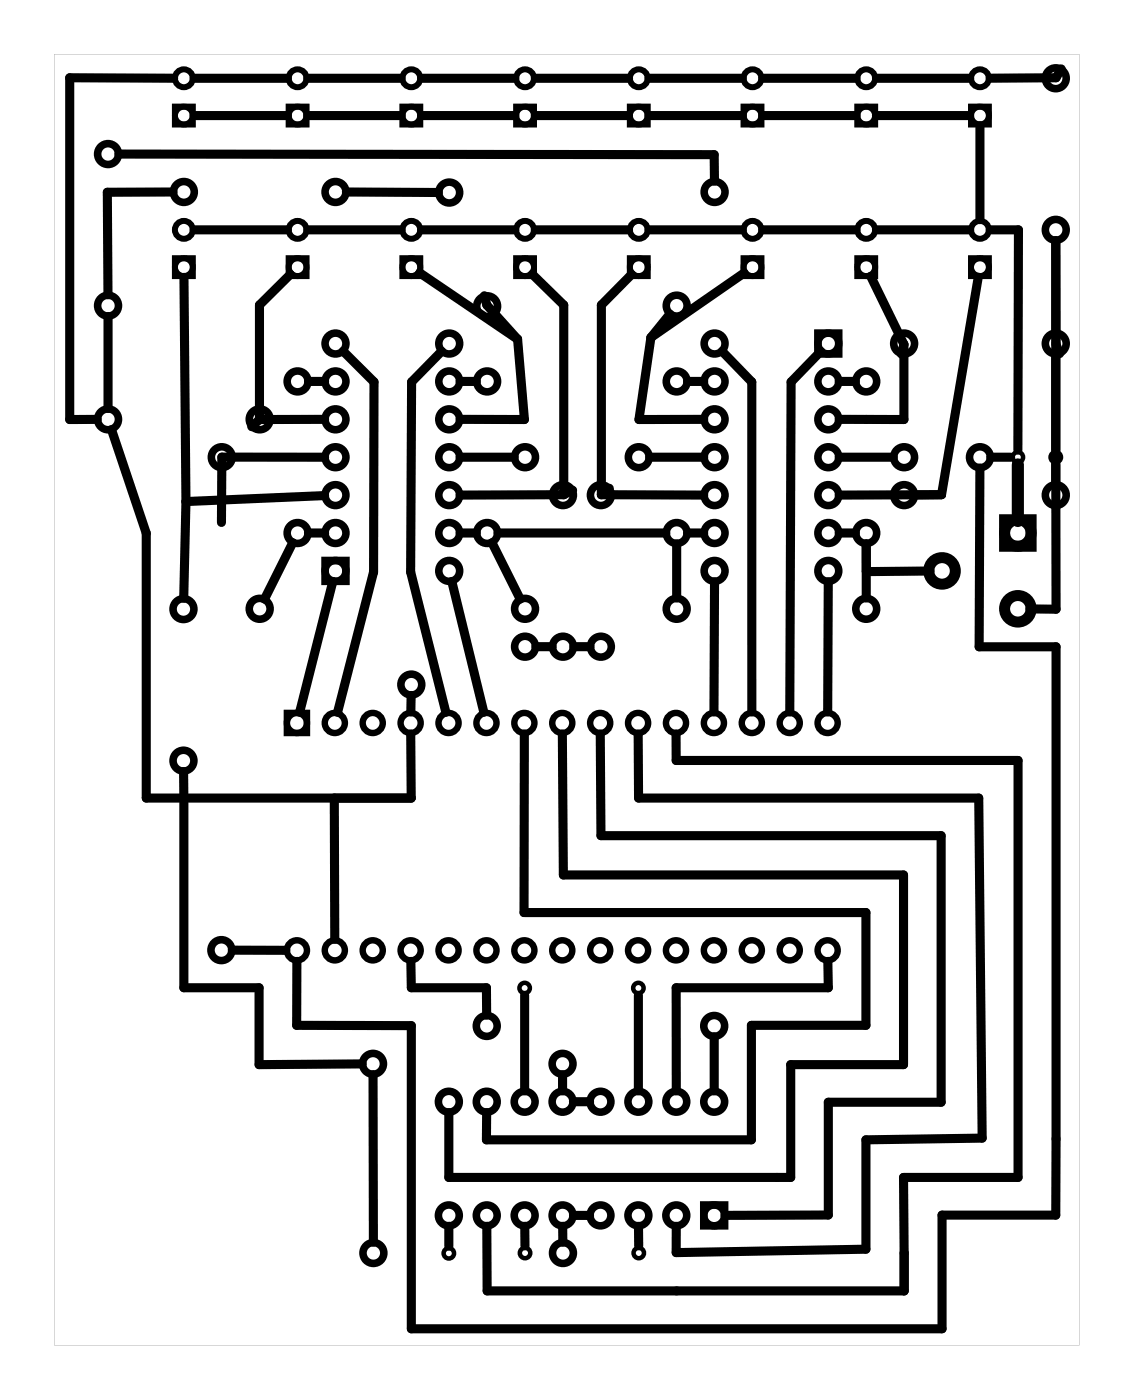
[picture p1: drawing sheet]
<svg xmlns="http://www.w3.org/2000/svg" width="76mm" height="94mm" viewBox="0 0 76 94" stroke-linecap="round" stroke-linejoin="round" font-family="sans-serif">
<path d="M3.6 3.6v86.6h68.7v-86.6zM3.6 3.6h68.7v86.6h-68.7z" fill="#000"/>
<g fill="none" stroke="#000" stroke-width=".51">
<path d="M21.8 37.6h1.4v1.4h-1.4zM54.8 22.3h1.4v1.4h-1.4zM47.2 80.8h1.4v1.4h-1.4z"/>
<circle cx="7.2" cy="10.3" r=".7"/>
<circle cx="12.3" cy="12.9" r=".7"/>
<circle cx="22.5" cy="12.9" r=".7"/>
<circle cx="30.1" cy="12.9" r=".7"/>
<circle cx="47.9" cy="12.9" r=".7"/>
<circle cx="70.7" cy="15.4" r=".7"/>
<circle cx="70.7" cy="5.2" r=".7"/>
<circle cx="7.2" cy="20.5" r=".7"/>
<circle cx="7.2" cy="28.1" r=".7"/>
<circle cx="14.9" cy="30.6" r=".7"/>
<circle cx="17.4" cy="28.1" r=".7"/>
<circle cx="19.9" cy="25.6" r=".7"/>
<circle cx="19.9" cy="35.7" r=".7"/>
<circle cx="22.5" cy="33.2" r=".7"/>
<circle cx="22.5" cy="25.6" r=".7"/>
<circle cx="22.5" cy="28.1" r=".7"/>
<circle cx="22.5" cy="35.7" r=".7"/>
<circle cx="22.5" cy="23" r=".7"/>
<circle cx="22.5" cy="30.6" r=".7"/>
<circle cx="22.5" cy="38.3" r=".7"/>
<circle cx="30.1" cy="30.6" r=".7"/>
<circle cx="30.1" cy="23" r=".7"/>
<circle cx="30.1" cy="25.6" r=".7"/>
<circle cx="30.1" cy="35.7" r=".7"/>
<circle cx="30.1" cy="28.1" r=".7"/>
<circle cx="30.1" cy="33.2" r=".7"/>
<circle cx="30.1" cy="38.3" r=".7"/>
<circle cx="32.6" cy="20.5" r=".7"/>
<circle cx="32.6" cy="25.6" r=".7"/>
<circle cx="32.6" cy="35.7" r=".7"/>
<circle cx="35.2" cy="30.6" r=".7"/>
<circle cx="37.7" cy="33.2" r=".7"/>
<circle cx="40.3" cy="33.2" r=".7"/>
<circle cx="42.8" cy="30.6" r=".7"/>
<circle cx="45.3" cy="25.6" r=".7"/>
<circle cx="45.3" cy="35.7" r=".7"/>
<circle cx="45.3" cy="20.5" r=".7"/>
<circle cx="47.9" cy="23" r=".7"/>
<circle cx="47.9" cy="38.3" r=".7"/>
<circle cx="47.9" cy="33.2" r=".7"/>
<circle cx="47.9" cy="28.1" r=".7"/>
<circle cx="47.9" cy="35.7" r=".7"/>
<circle cx="47.9" cy="25.6" r=".7"/>
<circle cx="47.9" cy="30.6" r=".7"/>
<circle cx="55.5" cy="23" r=".7"/>
<circle cx="55.5" cy="25.6" r=".7"/>
<circle cx="55.5" cy="28.1" r=".7"/>
<circle cx="55.5" cy="30.6" r=".7"/>
<circle cx="55.5" cy="33.2" r=".7"/>
<circle cx="55.5" cy="35.7" r=".7"/>
<circle cx="55.5" cy="38.3" r=".7"/>
<circle cx="58" cy="25.6" r=".7"/>
<circle cx="58" cy="35.7" r=".7"/>
<circle cx="60.6" cy="30.6" r=".7"/>
<circle cx="60.6" cy="33.2" r=".7"/>
<circle cx="60.6" cy="23" r=".7"/>
<circle cx="65.7" cy="30.6" r=".7"/>
<circle cx="70.7" cy="23" r=".7"/>
<circle cx="70.7" cy="33.2" r=".7"/>
<circle cx="12.3" cy="51" r=".7"/>
<circle cx="12.3" cy="40.8" r=".7"/>
<circle cx="17.4" cy="40.8" r=".7"/>
<circle cx="27.6" cy="45.9" r=".7"/>
<circle cx="35.2" cy="43.3" r=".7"/>
<circle cx="35.2" cy="40.8" r=".7"/>
<circle cx="37.7" cy="43.3" r=".7"/>
<circle cx="40.3" cy="43.3" r=".7"/>
<circle cx="45.3" cy="40.8" r=".7"/>
<circle cx="58" cy="40.8" r=".7"/>
<circle cx="14.8" cy="63.7" r=".7"/>
<circle cx="25" cy="71.3" r=".7"/>
<circle cx="30.1" cy="73.8" r=".7"/>
<circle cx="32.6" cy="73.8" r=".7"/>
<circle cx="32.6" cy="68.8" r=".7"/>
<circle cx="35.2" cy="73.8" r=".7"/>
<circle cx="37.7" cy="73.8" r=".7"/>
<circle cx="37.7" cy="71.3" r=".7"/>
<circle cx="40.2" cy="73.8" r=".7"/>
<circle cx="42.8" cy="73.8" r=".7"/>
<circle cx="45.3" cy="73.8" r=".7"/>
<circle cx="47.9" cy="73.8" r=".7"/>
<circle cx="47.9" cy="68.8" r=".7"/>
<circle cx="25" cy="84" r=".7"/>
<circle cx="30.1" cy="81.5" r=".7"/>
<circle cx="32.6" cy="81.5" r=".7"/>
<circle cx="35.2" cy="81.5" r=".7"/>
<circle cx="37.7" cy="81.5" r=".7"/>
<circle cx="37.7" cy="84" r=".7"/>
<circle cx="40.2" cy="81.5" r=".7"/>
<circle cx="42.8" cy="81.5" r=".7"/>
<circle cx="45.3" cy="81.5" r=".7"/>
<circle cx="47.9" cy="81.5" r=".7"/>
</g>
<g fill="none" stroke="#000" stroke-width=".4">
<path d="M11.7 7.1h1.2v1.2h-1.2zM11.7 17.3h1.2v1.2h-1.2zM19.3 7.1h1.2v1.2h-1.2zM19.3 17.3h1.2v1.2h-1.2zM27 7.1h1.2v1.2h-1.2zM27 17.3h1.2v1.2h-1.2zM34.6 7.1h1.2v1.2h-1.2zM34.6 17.3h1.2v1.2h-1.2zM42.2 7.1h1.2v1.2h-1.2zM42.2 17.3h1.2v1.2h-1.2zM49.8 7.1h1.2v1.2h-1.2zM49.8 17.3h1.2v1.2h-1.2z"/>
<path d="M57.4 7.1h1.2v1.2h-1.2zM57.4 17.3h1.2v1.2h-1.2zM65.1 7.1h1.2v1.2h-1.2zM65.1 17.3h1.2v1.2h-1.2z"/>
<circle cx="12.3" cy="15.4" r=".6"/>
<circle cx="12.3" cy="5.2" r=".6"/>
<circle cx="12.3" cy="17.9" r=".6"/>
<circle cx="12.3" cy="7.7" r=".6"/>
<circle cx="19.9" cy="5.2" r=".6"/>
<circle cx="19.9" cy="15.4" r=".6"/>
<circle cx="19.9" cy="17.9" r=".6"/>
<circle cx="19.9" cy="7.7" r=".6"/>
<circle cx="27.6" cy="5.2" r=".6"/>
<circle cx="27.6" cy="15.4" r=".6"/>
<circle cx="27.6" cy="7.7" r=".6"/>
<circle cx="27.6" cy="17.9" r=".6"/>
<circle cx="35.2" cy="5.2" r=".6"/>
<circle cx="35.2" cy="15.4" r=".6"/>
<circle cx="35.2" cy="7.7" r=".6"/>
<circle cx="35.2" cy="17.9" r=".6"/>
<circle cx="42.8" cy="15.4" r=".6"/>
<circle cx="42.8" cy="5.2" r=".6"/>
<circle cx="42.8" cy="17.9" r=".6"/>
<circle cx="42.8" cy="7.7" r=".6"/>
<circle cx="50.4" cy="5.2" r=".6"/>
<circle cx="50.4" cy="15.4" r=".6"/>
<circle cx="50.4" cy="7.7" r=".6"/>
<circle cx="50.4" cy="17.9" r=".6"/>
<circle cx="58" cy="5.2" r=".6"/>
<circle cx="58" cy="15.4" r=".6"/>
<circle cx="58" cy="7.7" r=".6"/>
<circle cx="58" cy="17.9" r=".6"/>
<circle cx="65.7" cy="5.2" r=".6"/>
<circle cx="65.7" cy="7.7" r=".6"/>
<circle cx="65.7" cy="15.4" r=".6"/>
<circle cx="65.7" cy="17.9" r=".6"/>
</g>
<g fill="none" stroke="#000" stroke-width=".74" stroke-linecap="butt">
<path d="M67.3 34.8h1.8v1.8h-1.8z"/>
<circle cx="63.1" cy="38.3" r=".89"/>
<circle cx="68.2" cy="35.7" r=".89"/>
<circle cx="68.2" cy="40.8" r=".89"/>
</g>
<g fill="none" stroke="#000" stroke-width=".43">
<path d="M19.2 47.8h1.4v1.3h-1.4z"/>
<circle cx="19.9" cy="48.5" r=".67"/>
<circle cx="22.4" cy="48.5" r=".67"/>
<circle cx="25" cy="48.5" r=".67"/>
<circle cx="27.5" cy="48.5" r=".67"/>
<circle cx="30.1" cy="48.5" r=".67"/>
<circle cx="32.6" cy="48.5" r=".67"/>
<circle cx="35.1" cy="48.5" r=".67"/>
<circle cx="37.7" cy="48.5" r=".67"/>
<circle cx="40.2" cy="48.5" r=".67"/>
<circle cx="42.8" cy="48.5" r=".67"/>
<circle cx="45.3" cy="48.5" r=".67"/>
<circle cx="47.8" cy="48.5" r=".67"/>
<circle cx="50.4" cy="48.5" r=".67"/>
<circle cx="52.9" cy="48.5" r=".67"/>
<circle cx="55.5" cy="48.5" r=".67"/>
<circle cx="19.9" cy="63.7" r=".67"/>
<circle cx="22.4" cy="63.7" r=".67"/>
<circle cx="25" cy="63.7" r=".67"/>
<circle cx="27.5" cy="63.7" r=".67"/>
<circle cx="30.1" cy="63.7" r=".67"/>
<circle cx="32.6" cy="63.7" r=".67"/>
<circle cx="35.1" cy="63.7" r=".67"/>
<circle cx="37.7" cy="63.7" r=".67"/>
<circle cx="40.2" cy="63.7" r=".67"/>
<circle cx="42.8" cy="63.7" r=".67"/>
<circle cx="45.3" cy="63.7" r=".67"/>
<circle cx="47.8" cy="63.7" r=".67"/>
<circle cx="50.4" cy="63.7" r=".67"/>
<circle cx="52.9" cy="63.7" r=".67"/>
<circle cx="55.5" cy="63.7" r=".67"/>
</g>
<g fill="none" stroke="#000" stroke-width=".3">
<circle cx="68.2" cy="30.6" r=".35"/>
<circle cx="70.7" cy="30.6" r=".35"/>
<circle cx="35.2" cy="66.2" r=".35"/>
<circle cx="42.8" cy="66.2" r=".35"/>
<circle cx="30.1" cy="84" r=".35"/>
<circle cx="35.2" cy="84" r=".35"/>
<circle cx="42.8" cy="84" r=".35"/>
</g>
<g fill="none" stroke="#000" stroke-width=".61">
<path d="M8 10.3l39.9 .1v1.7M11.6 12.9h-4.4v6.9M11.6 5.2h-6.9v22.9h1.8M12.3 18.6l.2 15M13 7.7h6.3M13 15.4h6.3M13 5.2h6.3M19.5 18.4l-2.1 2v7.7M20.6 7.7h6.3M20.6 5.2h6.3M20.6 15.4h6.3M23.2 12.9h6.2"/>
<path d="M28.1 18.3l6.6 4.4M28.2 7.7h6.3M28.2 5.2h6.3M28.2 15.4h6.3M32.5 19.8l.1 .6 2.1 2.3M35.7 18.4l2.1 2v12.8M35.9 7.7h6.2M35.9 5.2h6.2M35.9 15.4h6.2M42.3 18.4l-2 2v12.8M43.5 7.7h6.2M43.5 5.2h6.2"/>
<path d="M43.5 15.4h6.2M49.9 18.3l-6.3 4.3M51.1 7.7h6.3M51.1 5.2h6.3M51.1 15.4h6.3M58.3 18.5l2.3 4.6M58.7 7.7h6.3M58.7 5.2h6.3M58.7 15.4h6.3M65.5 18.6l-2.4 14.6M65.7 8.4v6.3M66.3 15.4h1.9v14.8"/>
<path d="M71.1 4.6l-.3 .6h-4.5M7.2 21.2v6.2M7.5 28.8l2.3 6.9v17.8h17.8l-.1-4.3M12.5 33.6l-.2 6.5M17.4 28.1l-.5 .5M19.6 36.4l-1.9 3.8M20.7 35.7h1.1M20.7 25.6h1.1M21.8 28.1h-4.4M21.8 30.6h-6.9l-.1 4.4M21.8 33.2l-9.3 .4M22.3 39l-2.2 8.7"/>
<path d="M23 23.5l2.1 2.1-.1 12.7M25 38.3h.1M25 38.3l-2.4 9.4M29.6 23.5l-2 2.1-.1 12.7 2.4 9.4M30.3 39l2.1 8.7M30.8 35.7h1.1M30.8 25.6h1.1M30.8 30.6h3.7M33 36.4l1.9 3.8M33.4 35.7h11.2M34.7 22.7l.4 5.4h-4.3M37.8 33.2h-7"/>
<path d="M38.4 32.9l-.6 .3M40.3 33.2h6.9M40.8 32.7l-.5 .5M43.5 30.6h3.7M43.6 22.6l-.8 5.5h4.4M44.9 21.1l-1.3 1.5M45.3 36.5v3.6M46.1 35.7h1.1M46.1 25.6h1.1M47.9 39l-.1 8.7M48.4 23.5l2 2.1v22.1M55 23.5l-2 2.1-.1 22.1"/>
<path d="M55.5 39v8.7M56.2 35.7h1.1M56.2 25.6h1.1M56.2 30.6h3.7M60.6 23.1v5h-4.4M60.6 23.1l-.2 .6M62.3 38.3h-4.3v-1.8v3.6M63.1 33.2h-6.9M63.1 33.2h-1.8M65.7 31.4l-.1 12h5.2l-.1 38h-7.6v7.7h-35.5v-20.4h-7.7v-4.3M66.4 30.6h1.3M70.7 31.1l.1 9.7h-1.8"/>
<path d="M71 23.7l-.2-.6-.1-7v16.4M12.3 51.7v14.5h5.1v5.2l6.9-.1M22.4 53.5v9.5M27.5 46.6v1.1M35.1 49.2v12h22.9v7.5h-7.7v7.7h-17.7v-1.8M35.9 43.3h1.1M37.7 49.2v9.4h22.8v12.8h-7.5v7.5h-22.9v-4.3M38.4 43.3h1.1M40.2 49.2l.1 6.8h22.8v17.9h-7.6v7.5l-6.9 .1M42.8 49.2v4.3h22.8l.2 22.8-7.8 .1v7.3l-12.7 .3v-1.8M45.3 49.2v1.8h22.9v27.9h-7.7l.1 7.6h-28v-4.3M15.6 63.7h3.6"/>
<path d="M25 72v11.3M27.5 64.4l.1 1.8h5v1.8M35.2 66.7v6.4M37.7 72v1.1M38.4 73.8h1.1M42.8 66.7v6.4M47.9 69.5v3.6M55.5 64.4v1.8h-10.2v6.9M30.1 82.2v1.3M35.2 82.2v1.3M37.7 82.2v1.1M38.4 81.5h1.1"/>
<path d="M42.8 82.2v1.3"/>
</g>
<path d="M68.2 31.1v3.8" fill="none" stroke="#000" stroke-width=".81"/>
</svg>
